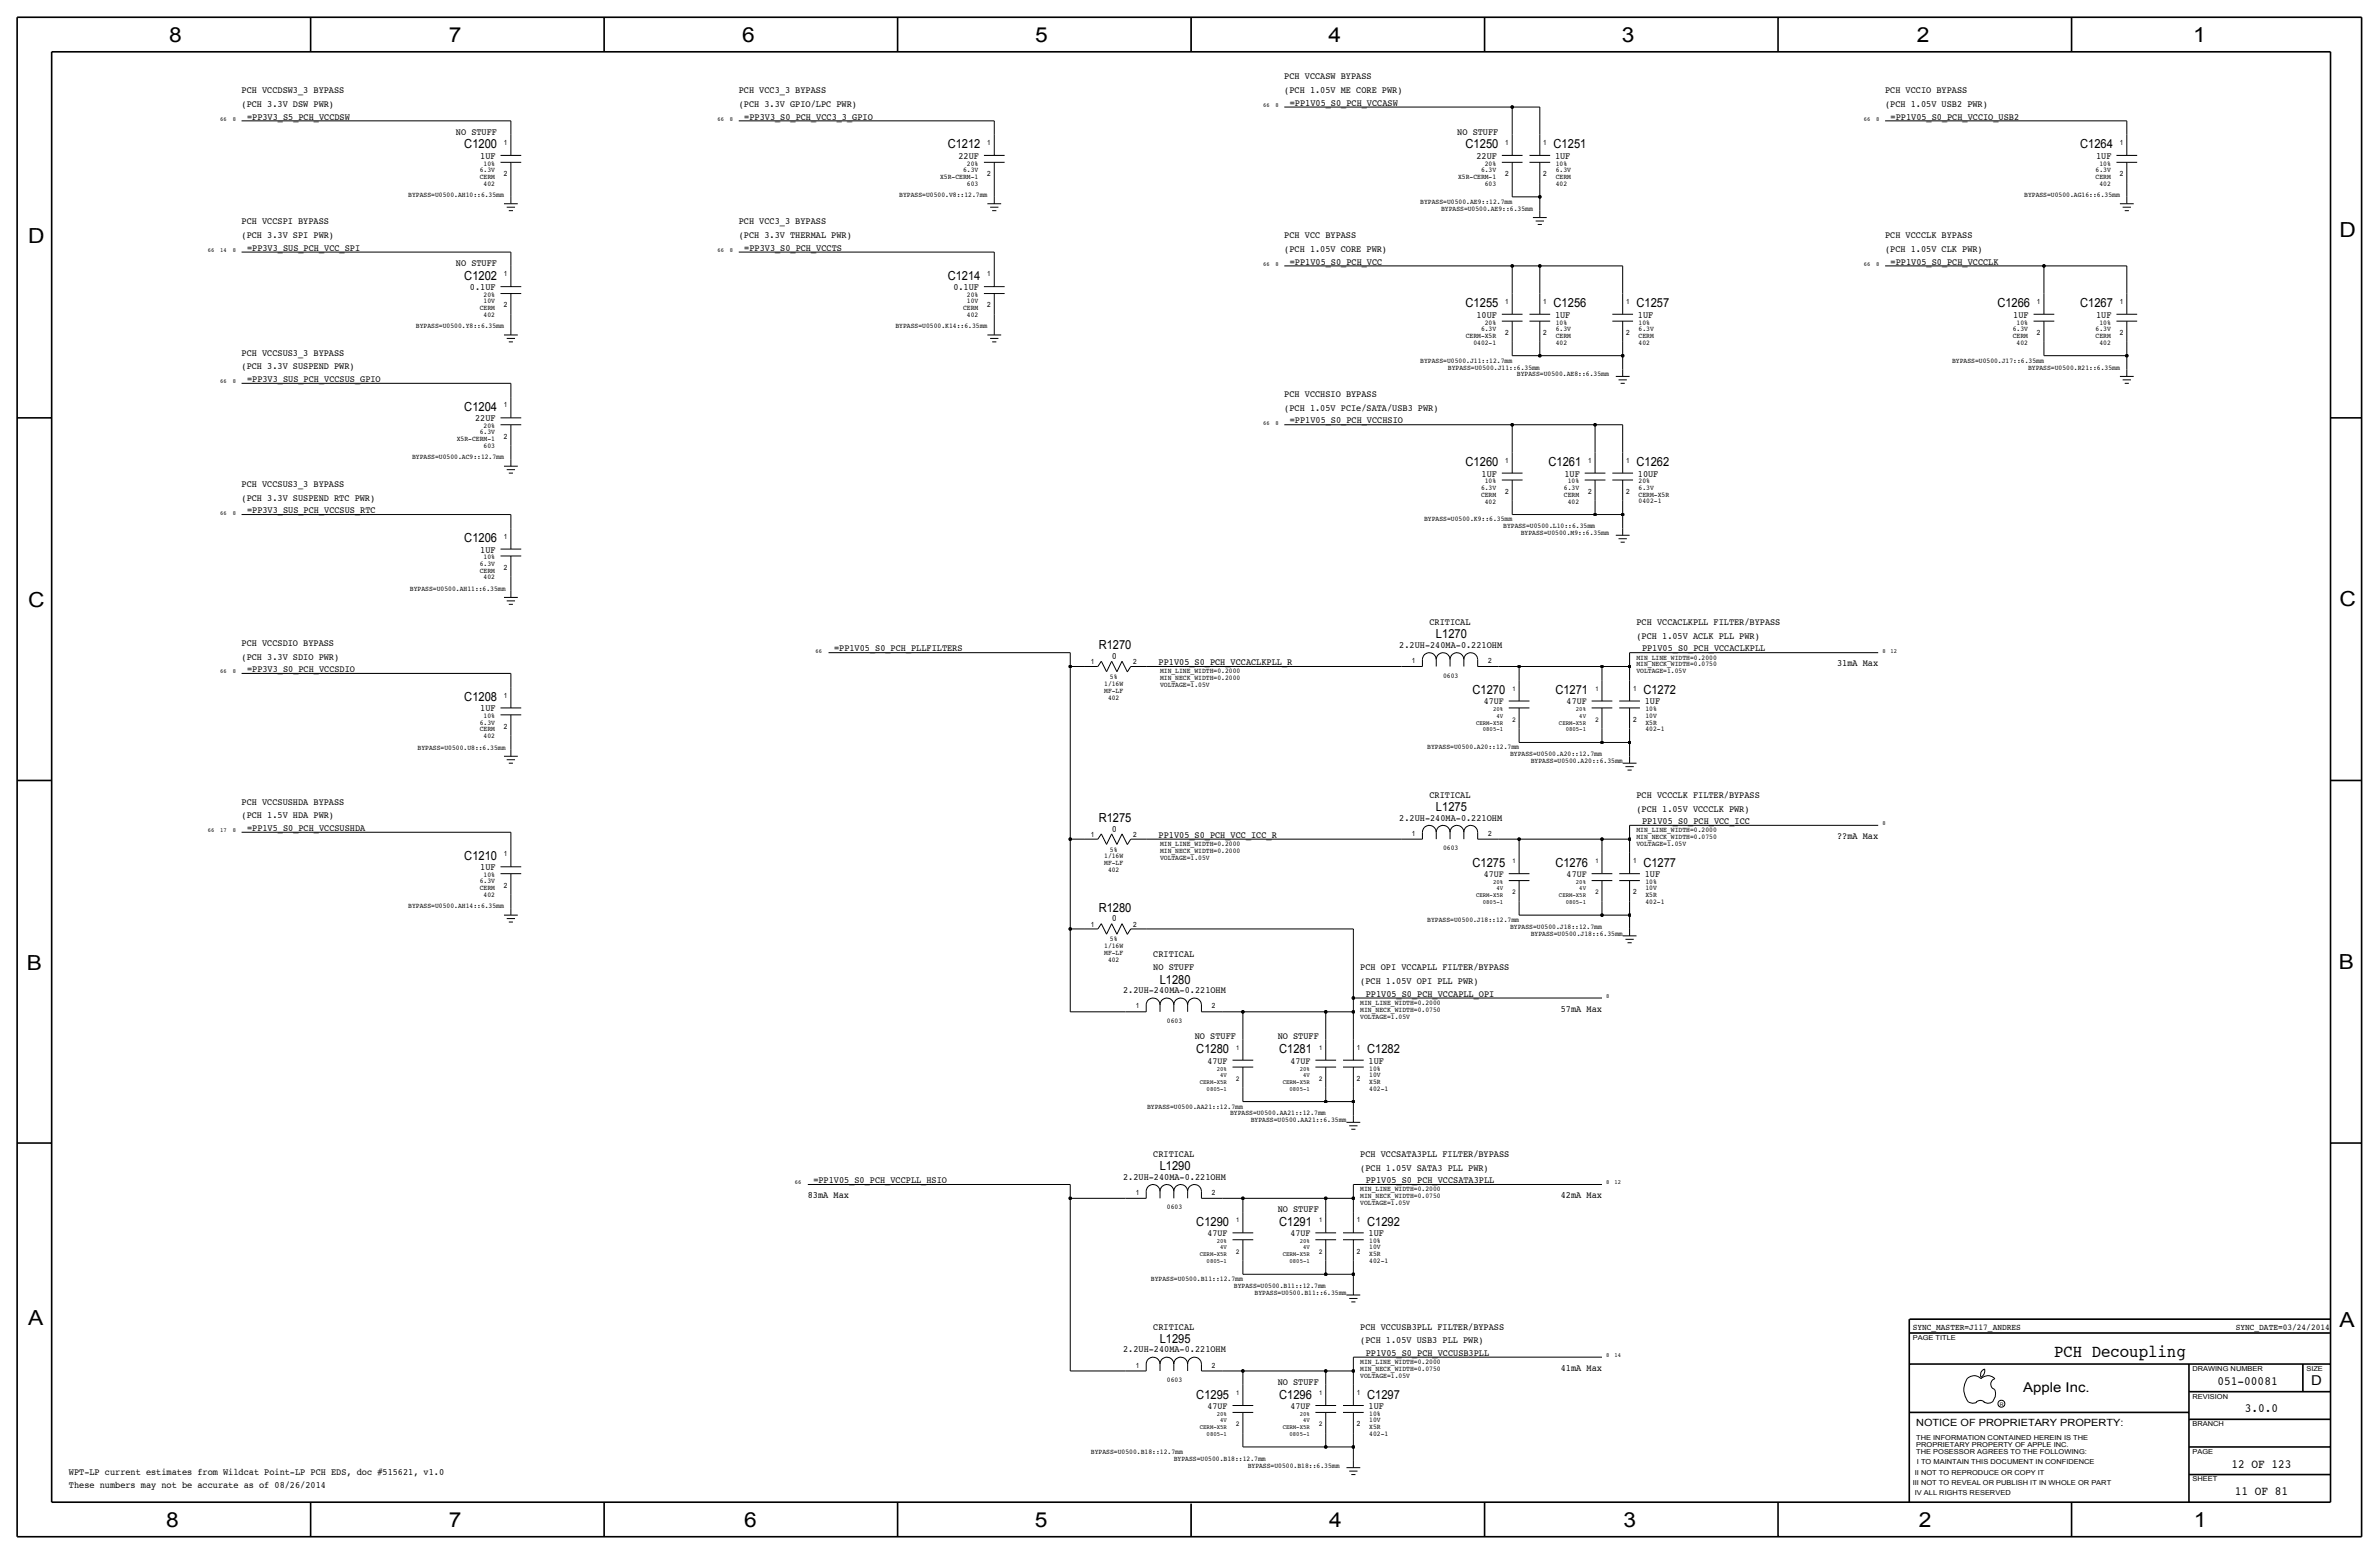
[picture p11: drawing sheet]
<svg xmlns="http://www.w3.org/2000/svg" width="875mm" height="572mm" viewBox="0 0 875 572" stroke-linecap="round" stroke-linejoin="round" font-family="sans-serif">
<defs><g id="words">
<g font-size="7.6">
<text x="62.2" y="15.5">8</text>
<text x="165" y="15.5">7</text>
<text x="273" y="15.5">6</text>
<text x="380.7" y="15.5">5</text>
<text x="488.6" y="15.5">4</text>
<text x="596.6" y="15.5">3</text>
<text x="705.1" y="15.5">2</text>
<text x="806.7" y="15.5">1</text>
<text x="10.4" y="89.4">D</text>
<text x="860.5" y="87.1">D</text>
<text x="10.4" y="223.3">C</text>
<text x="860.5" y="222.8">C</text>
<text x="9.8" y="356.6">B</text>
<text x="860.2" y="356.4">B</text>
<text x="10.4" y="487.4">A</text>
<text x="860.5" y="488.2">A</text>
<text x="61.2" y="561.6">8</text>
<text x="165" y="561.6">7</text>
<text x="273.8" y="561.6">6</text>
<text x="380.7" y="561.6">5</text>
<text x="488.9" y="561.6">4</text>
<text x="597.1" y="561.6">3</text>
<text x="705.8" y="561.6">2</text>
<text x="806.9" y="561.6">1</text>
</g>
<text font-size="6.5" x="755.5" y="499.1">PCH Decoupling</text>
<g font-size="5">
<text x="850.1" y="509.3">D</text>
<text x="744.2" y="511.8">Apple Inc.</text>
</g>
<g font-size="4.6">
<text x="170.8" y="54.6">C1200</text>
<text x="348.6" y="54.6">C1212</text>
<text x="539.1" y="54.6">C1250</text>
<text x="571.4" y="54.6">C1251</text>
<text x="765.1" y="54.6">C1264</text>
<text x="170.8" y="102.9">C1202</text>
<text x="348.6" y="102.9">C1214</text>
<text x="539.1" y="113">C1255</text>
<text x="571.4" y="113">C1256</text>
<text x="601.9" y="113">C1257</text>
<text x="734.7" y="113">C1266</text>
<text x="765.1" y="113">C1267</text>
<text x="170.8" y="151.1">C1204</text>
<text x="539.1" y="171.5">C1260</text>
<text x="569.6" y="171.5">C1261</text>
<text x="601.9" y="171.5">C1262</text>
<text x="170.8" y="199.4">C1206</text>
<text x="404.1" y="238.8">R1270</text>
<text x="528.2" y="234.7">L1270</text>
<text x="170.8" y="257.8">C1208</text>
<text x="541.6" y="255.3">C1270</text>
<text x="572.1" y="255.3">C1271</text>
<text x="604.5" y="255.3">C1272</text>
<text x="528.2" y="298.2">L1275</text>
<text x="404.1" y="302.3">R1275</text>
<text x="170.8" y="316.2">C1210</text>
<text x="541.6" y="318.8">C1275</text>
<text x="572.1" y="318.8">C1276</text>
<text x="604.5" y="318.8">C1277</text>
<text x="404.1" y="335.3">R1280</text>
<text x="426.6" y="361.7">L1280</text>
<text x="440" y="387.4">C1280</text>
<text x="470.5" y="387.4">C1281</text>
<text x="502.9" y="387.4">C1282</text>
<text x="426.6" y="430.3">L1290</text>
<text x="440" y="450.9">C1290</text>
<text x="470.5" y="450.9">C1291</text>
<text x="502.9" y="450.9">C1292</text>
<text x="426.6" y="493.8">L1295</text>
<text x="815.7" y="509.3">051-00081</text>
<text x="440" y="514.4">C1295</text>
<text x="470.5" y="514.4">C1296</text>
<text x="502.9" y="514.4">C1297</text>
<text x="825.7" y="519.4">3.0.0</text>
<text x="820.8" y="539.7">12 OF 123</text>
<text x="822" y="549.9">11 OF 81</text>
</g>
<text font-size="3.7" x="704.8" y="524.5">NOTICE OF PROPRIETARY PROPERTY:</text>
<g font-size="3.5">
<text x="472.4" y="29.2">PCH VCCASW BYPASS</text>
<text x="88.8" y="34.3">PCH VCCDSW3_3 BYPASS</text>
<text x="271.7" y="34.3">PCH VCC3_3 BYPASS</text>
<text x="472.4" y="34.3">(PCH 1.05V ME CORE PWR)</text>
<text x="693.4" y="34.3">PCH VCCIO BYPASS</text>
<text x="88.8" y="39.4">(PCH 3.3V DSW PWR)</text>
<text x="271.7" y="39.4">(PCH 3.3V GPIO/LPC PWR)</text>
<text x="474.4" y="38.9">=PP1V05_S0_PCH_VCCASW</text>
<text x="693.4" y="39.4">(PCH 1.05V USB2 PWR)</text>
<text x="90.9" y="44">=PP3V3_S5_PCH_VCCDSW</text>
<text x="273.8" y="43.9">=PP3V3_S0_PCH_VCC3_3_GPIO</text>
<text x="695.4" y="43.9">=PP1V05_S0_PCH_VCCIO_USB2</text>
<text x="167.7" y="49.5">NO STUFF</text>
<text x="536" y="49.5">NO STUFF</text>
<text x="176.6" y="58.4">1UF</text>
<text x="352.6" y="58.4">22UF</text>
<text x="543.1" y="58.4">22UF</text>
<text x="572" y="58.4">1UF</text>
<text x="771" y="58.4">1UF</text>
<text x="88.9" y="82.5">PCH VCCSPI BYPASS</text>
<text x="271.7" y="82.6">PCH VCC3_3 BYPASS</text>
<text x="88.8" y="87.6">(PCH 3.3V SPI PWR)</text>
<text x="271.7" y="87.6">(PCH 3.3V THERMAL PWR)</text>
<text x="472.4" y="87.6">PCH VCC BYPASS</text>
<text x="693.4" y="87.6">PCH VCCCLK BYPASS</text>
<text x="90.9" y="92.2">=PP3V3_SUS_PCH_VCC_SPI</text>
<text x="273.8" y="92.2">=PP3V3_S0_PCH_VCCTS</text>
<text x="472.4" y="92.7">(PCH 1.05V CORE PWR)</text>
<text x="693.4" y="92.7">(PCH 1.05V CLK PWR)</text>
<text x="167.7" y="97.8">NO STUFF</text>
<text x="474.4" y="97.3">=PP1V05_S0_PCH_VCC</text>
<text x="695.4" y="97.3">=PP1V05_S0_PCH_VCCCLK</text>
<text x="172.9" y="106.7">0.1UF</text>
<text x="350.7" y="106.7">0.1UF</text>
<text x="543.1" y="116.8">10UF</text>
<text x="572" y="116.8">1UF</text>
<text x="602.4" y="116.8">1UF</text>
<text x="740.5" y="116.8">1UF</text>
<text x="771" y="116.8">1UF</text>
<text x="88.9" y="130.8">PCH VCCSUS3_3 BYPASS</text>
<text x="88.8" y="135.9">(PCH 3.3V SUSPEND PWR)</text>
<text x="90.9" y="140.5">=PP3V3_SUS_PCH_VCCSUS_GPIO</text>
<text x="472.4" y="146.1">PCH VCCHSIO BYPASS</text>
<text x="174.8" y="154.9">22UF</text>
<text x="472.4" y="151.1">(PCH 1.05V PCIe/SATA/USB3 PWR)</text>
<text x="474.4" y="155.7">=PP1V05_S0_PCH_VCCHSIO</text>
<text x="88.9" y="179.1">PCH VCCSUS3_3 BYPASS</text>
<text x="544.9" y="175.3">1UF</text>
<text x="575.4" y="175.3">1UF</text>
<text x="602.4" y="175.3">10UF</text>
<text x="88.9" y="184.1">(PCH 3.3V SUSPEND RTC PWR)</text>
<text x="90.9" y="188.7">=PP3V3_SUS_PCH_VCCSUS_RTC</text>
<text x="176.6" y="203.2">1UF</text>
<text x="525.8" y="229.9">CRITICAL</text>
<text x="601.9" y="229.9">PCH VCCACLKPLL FILTER/BYPASS</text>
<text x="88.8" y="237.5">PCH VCCSDIO BYPASS</text>
<text x="306.8" y="239.5">=PP1V05_S0_PCH_PLLFILTERS</text>
<text x="514.7" y="238.3">2.2UH-240MA-0.221OHM</text>
<text x="601.9" y="234.9">(PCH 1.05V ACLK PLL PWR)</text>
<text x="604" y="239.5">PP1V05_S0_PCH_VCCACLKPLL</text>
<text x="88.8" y="242.6">(PCH 3.3V SDIO PWR)</text>
<text x="409" y="242.3">0</text>
<text x="426.2" y="244.6">PP1V05_S0_PCH_VCCACLKPLL_R</text>
<text x="675.7" y="245.1">31mA Max</text>
<text x="90.9" y="247.1">=PP3V3_S0_PCH_VCCSDIO</text>
<text x="176.6" y="261.6">1UF</text>
<text x="545.8" y="259.1">47UF</text>
<text x="576.2" y="259.1">47UF</text>
<text x="605" y="259.1">1UF</text>
<text x="525.8" y="293.4">CRITICAL</text>
<text x="601.9" y="293.4">PCH VCCCLK FILTER/BYPASS</text>
<text x="88.9" y="295.9">PCH VCCSUSHDA BYPASS</text>
<text x="601.9" y="298.4">(PCH 1.05V VCCCLK PWR)</text>
<text x="88.8" y="301">(PCH 1.5V HDA PWR)</text>
<text x="90.9" y="305.6">=PP1V5_S0_PCH_VCCSUSHDA</text>
<text x="409" y="305.8">0</text>
<text x="514.7" y="301.8">2.2UH-240MA-0.221OHM</text>
<text x="604" y="303">PP1V05_S0_PCH_VCC_ICC</text>
<text x="426.2" y="308.1">PP1V05_S0_PCH_VCC_ICC_R</text>
<text x="675.7" y="308.6">??mA Max</text>
<text x="176.6" y="320">1UF</text>
<text x="545.8" y="322.6">47UF</text>
<text x="576.2" y="322.6">47UF</text>
<text x="605" y="322.6">1UF</text>
<text x="409" y="338.8">0</text>
<text x="424.2" y="351.8">CRITICAL</text>
<text x="424.2" y="356.9">NO STUFF</text>
<text x="500.3" y="356.9">PCH OPI VCCAPLL FILTER/BYPASS</text>
<text x="413.1" y="365.3">2.2UH-240MA-0.221OHM</text>
<text x="500.3" y="361.9">(PCH 1.05V OPI PLL PWR)</text>
<text x="502.4" y="366.5">PP1V05_S0_PCH_VCCAPLL_OPI</text>
<text x="574.1" y="372.1">57mA Max</text>
<text x="439.5" y="382.3">NO STUFF</text>
<text x="470" y="382.3">NO STUFF</text>
<text x="444.2" y="391.2">47UF</text>
<text x="474.6" y="391.2">47UF</text>
<text x="503.4" y="391.2">1UF</text>
<text x="424.2" y="425.5">CRITICAL</text>
<text x="500.3" y="425.4">PCH VCCSATA3PLL FILTER/BYPASS</text>
<text x="500.3" y="430.5">(PCH 1.05V SATA3 PLL PWR)</text>
<text x="299.2" y="435.1">=PP1V05_S0_PCH_VCCPLL_HSIO</text>
<text x="413.1" y="433.8">2.2UH-240MA-0.221OHM</text>
<text x="502.4" y="435.1">PP1V05_S0_PCH_VCCSATA3PLL</text>
<text x="297.1" y="440.7">83mA Max</text>
<text x="574.1" y="440.7">42mA Max</text>
<text x="470" y="445.8">NO STUFF</text>
<text x="444.2" y="454.7">47UF</text>
<text x="474.6" y="454.7">47UF</text>
<text x="503.4" y="454.7">1UF</text>
<text x="424.2" y="488.9">CRITICAL</text>
<text x="500.3" y="488.9">PCH VCCUSB3PLL FILTER/BYPASS</text>
<text x="413.1" y="497.3">2.2UH-240MA-0.221OHM</text>
<text x="500.3" y="494">(PCH 1.05V USB3 PLL PWR)</text>
<text x="502.4" y="498.6">PP1V05_S0_PCH_VCCUSB3PLL</text>
<text x="470" y="509.3">NO STUFF</text>
<text x="574.1" y="504.2">41mA Max</text>
<text x="444.2" y="518.2">47UF</text>
<text x="474.6" y="518.2">47UF</text>
<text x="503.4" y="518.2">1UF</text>
<text x="25.4" y="542.3">WPT-LP current estimates from Wildcat Point-LP PCH EDS, doc #515621, v1.0</text>
<text x="25.4" y="547.4">These numbers may not be accurate as of 08/26/2014</text>
</g>
<g font-size="3.2">
<text x="703.5" y="488.9">SYNC_MASTER=J117_ANDRES</text>
<text x="822.3" y="488.9">SYNC_DATE=03/24/2014</text>
</g>
<g font-size="2.6">
<text x="185.3" y="53.3">1</text>
<text x="363.1" y="53.3">1</text>
<text x="553.6" y="53.3">1</text>
<text x="567.6" y="53.3">1</text>
<text x="779.7" y="53.3">1</text>
<text x="176.4" y="65.8">CERM</text>
<text x="176.4" y="63.2">6.3V</text>
<text x="177.8" y="61">10%</text>
<text x="185.3" y="64.8">2</text>
<text x="345.8" y="65.8">X5R-CERM-1</text>
<text x="354.2" y="63.2">6.3V</text>
<text x="355.6" y="61">20%</text>
<text x="363.1" y="64.8">2</text>
<text x="536.3" y="65.8">X5R-CERM-1</text>
<text x="544.7" y="63.2">6.3V</text>
<text x="546.1" y="61">20%</text>
<text x="553.6" y="64.8">2</text>
<text x="567.6" y="64.8">2</text>
<text x="572.2" y="65.8">CERM</text>
<text x="572.2" y="63.2">6.3V</text>
<text x="572.2" y="61">10%</text>
<text x="770.8" y="63.2">6.3V</text>
<text x="770.8" y="65.8">CERM</text>
<text x="772.2" y="61">10%</text>
<text x="779.7" y="64.8">2</text>
<text x="177.8" y="68.3">402</text>
<text x="355.6" y="68.3">603</text>
<text x="546.1" y="68.3">603</text>
<text x="572.2" y="68.3">402</text>
<text x="772.2" y="68.3">402</text>
<text x="150.2" y="72.4">BYPASS=U0500.AH10::6.35mm</text>
<text x="330.8" y="72.4">BYPASS=U0500.V8::12.7mm</text>
<text x="522.4" y="74.9">BYPASS=U0500.AE9::12.7mm</text>
<text x="530" y="77.5">BYPASS=U0500.AE9::6.35mm</text>
<text x="744.5" y="72.4">BYPASS=U0500.AG16::6.35mm</text>
<text x="185.3" y="101.6">1</text>
<text x="363.1" y="101.6">1</text>
<text x="177.8" y="109.2">20%</text>
<text x="177.8" y="111.5">10V</text>
<text x="185.3" y="113">2</text>
<text x="355.6" y="109.2">20%</text>
<text x="355.6" y="111.5">10V</text>
<text x="363.1" y="113">2</text>
<text x="553.6" y="111.8">1</text>
<text x="567.6" y="111.8">1</text>
<text x="598.1" y="111.8">1</text>
<text x="749.2" y="111.8">1</text>
<text x="779.7" y="111.8">1</text>
<text x="176.4" y="114">CERM</text>
<text x="177.8" y="116.6">402</text>
<text x="354.2" y="114">CERM</text>
<text x="355.6" y="116.6">402</text>
<text x="546.1" y="119.4">20%</text>
<text x="572.2" y="119.4">10%</text>
<text x="602.7" y="119.4">10%</text>
<text x="741.7" y="119.4">10%</text>
<text x="772.2" y="119.4">10%</text>
<text x="153" y="120.7">BYPASS=U0500.Y8::6.35mm</text>
<text x="329.4" y="120.7">BYPASS=U0500.K14::6.35mm</text>
<text x="539.1" y="124.2">CERM-X5R</text>
<text x="544.7" y="121.7">6.3V</text>
<text x="553.6" y="123.2">2</text>
<text x="567.6" y="123.2">2</text>
<text x="572.2" y="124.2">CERM</text>
<text x="572.2" y="121.7">6.3V</text>
<text x="598.1" y="123.2">2</text>
<text x="602.7" y="121.7">6.3V</text>
<text x="602.7" y="124.2">CERM</text>
<text x="740.3" y="124.2">CERM</text>
<text x="740.3" y="121.7">6.3V</text>
<text x="749.2" y="123.2">2</text>
<text x="770.8" y="124.2">CERM</text>
<text x="770.8" y="121.7">6.3V</text>
<text x="779.7" y="123.2">2</text>
<text x="541.9" y="126.7">0402-1</text>
<text x="572.2" y="126.7">402</text>
<text x="602.7" y="126.7">402</text>
<text x="741.7" y="126.7">402</text>
<text x="772.2" y="126.7">402</text>
<text x="522.4" y="133.4">BYPASS=U0500.J11::12.7mm</text>
<text x="532.6" y="135.9">BYPASS=U0500.J11::6.35mm</text>
<text x="718" y="133.4">BYPASS=U0500.J17::6.35mm</text>
<text x="745.9" y="135.9">BYPASS=U0500.R21::6.35mm</text>
<text x="558" y="138.4">BYPASS=U0500.AE8::6.35mm</text>
<text x="185.3" y="149.9">1</text>
<text x="176.4" y="159.8">6.3V</text>
<text x="177.8" y="157.5">20%</text>
<text x="185.3" y="161.3">2</text>
<text x="168" y="162.3">X5R-CERM-1</text>
<text x="177.8" y="164.8">603</text>
<text x="151.6" y="168.9">BYPASS=U0500.AC9::12.7mm</text>
<text x="553.6" y="170.2">1</text>
<text x="584.1" y="170.2">1</text>
<text x="598.1" y="170.2">1</text>
<text x="546.1" y="177.8">10%</text>
<text x="576.6" y="177.8">10%</text>
<text x="602.7" y="177.8">20%</text>
<text x="544.7" y="182.6">CERM</text>
<text x="544.7" y="180.1">6.3V</text>
<text x="546.1" y="185.2">402</text>
<text x="553.6" y="181.6">2</text>
<text x="575.2" y="182.6">CERM</text>
<text x="575.2" y="180.1">6.3V</text>
<text x="576.6" y="185.2">402</text>
<text x="584.1" y="181.6">2</text>
<text x="598.1" y="181.6">2</text>
<text x="602.7" y="185.2">0402-1</text>
<text x="602.7" y="180.1">6.3V</text>
<text x="602.7" y="182.6">CERM-X5R</text>
<text x="523.8" y="191.8">BYPASS=U0500.K9::6.35mm</text>
<text x="552.9" y="194.3">BYPASS=U0500.L10::6.35mm</text>
<text x="559.4" y="196.9">BYPASS=U0500.M9::6.35mm</text>
<text x="185.3" y="198.1">1</text>
<text x="176.4" y="208">6.3V</text>
<text x="177.8" y="205.7">10%</text>
<text x="185.3" y="209.5">2</text>
<text x="176.4" y="210.6">CERM</text>
<text x="177.8" y="213.1">402</text>
<text x="150.8" y="217.3">BYPASS=U0500.AH11::6.35mm</text>
<text x="401.2" y="244.3">1</text>
<text x="416.8" y="244.3">2</text>
<text x="519.3" y="243.8">1</text>
<text x="547.3" y="243.8">2</text>
<text x="601.9" y="245.1">MIN_NECK_WIDTH=0.0750</text>
<text x="601.9" y="242.6">MIN_LINE_WIDTH=0.2000</text>
<text x="408.2" y="249.7">5%</text>
<text x="426.7" y="250.2">MIN_NECK_WIDTH=0.2000</text>
<text x="426.7" y="247.7">MIN_LINE_WIDTH=0.2000</text>
<text x="530.8" y="249.2">0603</text>
<text x="601.9" y="247.7">VOLTAGE=1.05V</text>
<text x="185.3" y="256.5">1</text>
<text x="406.1" y="252.2">1/16W</text>
<text x="406.1" y="254.8">MF-LF</text>
<text x="407.5" y="257.3">402</text>
<text x="426.7" y="252.7">VOLTAGE=1.05V</text>
<text x="600.7" y="254">1</text>
<text x="605.2" y="261.6">10%</text>
<text x="605.2" y="263.9">10V</text>
<text x="176.4" y="269">CERM</text>
<text x="176.4" y="266.4">6.3V</text>
<text x="177.8" y="264.2">10%</text>
<text x="185.3" y="268">2</text>
<text x="600.7" y="265.4">2</text>
<text x="605.2" y="269">402-1</text>
<text x="605.2" y="266.4">X5R</text>
<text x="153.6" y="275.7">BYPASS=U0500.U8::6.35mm</text>
<text x="177.8" y="271.5">402</text>
<text x="525" y="275.6">BYPASS=U0500.A20::12.7mm</text>
<text x="555.4" y="278.1">BYPASS=U0500.A20::12.7mm</text>
<text x="563.1" y="280.7">BYPASS=U0500.A20::6.35mm</text>
<text x="401.2" y="307.8">1</text>
<text x="416.8" y="307.8">2</text>
<text x="426.7" y="311.2">MIN_LINE_WIDTH=0.2000</text>
<text x="519.3" y="307.3">1</text>
<text x="547.3" y="307.3">2</text>
<text x="601.9" y="311.2">VOLTAGE=1.05V</text>
<text x="601.9" y="308.6">MIN_NECK_WIDTH=0.0750</text>
<text x="601.9" y="306.1">MIN_LINE_WIDTH=0.2000</text>
<text x="185.3" y="315">1</text>
<text x="406.1" y="315.7">1/16W</text>
<text x="408.2" y="313.2">5%</text>
<text x="426.7" y="316.2">VOLTAGE=1.05V</text>
<text x="426.7" y="313.7">MIN_NECK_WIDTH=0.2000</text>
<text x="530.8" y="312.7">0603</text>
<text x="600.7" y="317.5">1</text>
<text x="177.8" y="322.6">10%</text>
<text x="406.1" y="318.3">MF-LF</text>
<text x="407.5" y="320.8">402</text>
<text x="176.4" y="327.4">CERM</text>
<text x="176.4" y="324.9">6.3V</text>
<text x="177.8" y="329.9">402</text>
<text x="185.3" y="326.4">2</text>
<text x="600.7" y="328.9">2</text>
<text x="605.2" y="327.4">10V</text>
<text x="605.2" y="325.1">10%</text>
<text x="605.2" y="329.9">X5R</text>
<text x="150.2" y="334">BYPASS=U0500.AH14::6.35mm</text>
<text x="605.2" y="332.5">402-1</text>
<text x="401.2" y="340.9">1</text>
<text x="416.8" y="340.9">2</text>
<text x="525" y="339.1">BYPASS=U0500.J18::12.7mm</text>
<text x="555.4" y="341.6">BYPASS=U0500.J18::12.7mm</text>
<text x="408.2" y="346.2">5%</text>
<text x="563.1" y="344.2">BYPASS=U0500.J18::6.35mm</text>
<text x="406.1" y="348.7">1/16W</text>
<text x="406.1" y="351.3">MF-LF</text>
<text x="407.5" y="353.8">402</text>
<text x="417.7" y="370.8">1</text>
<text x="445.7" y="370.8">2</text>
<text x="500.3" y="369.6">MIN_LINE_WIDTH=0.2000</text>
<text x="429.2" y="376.2">0603</text>
<text x="500.3" y="374.7">VOLTAGE=1.05V</text>
<text x="500.3" y="372.1">MIN_NECK_WIDTH=0.0750</text>
<text x="499.1" y="386.1">1</text>
<text x="503.6" y="396">10V</text>
<text x="503.6" y="393.7">10%</text>
<text x="499.1" y="397.5">2</text>
<text x="503.6" y="398.5">X5R</text>
<text x="503.6" y="401.1">402-1</text>
<text x="421.9" y="407.7">BYPASS=U0500.AA21::12.7mm</text>
<text x="452.4" y="410.2">BYPASS=U0500.AA21::12.7mm</text>
<text x="460" y="412.8">BYPASS=U0500.AA21::6.35mm</text>
<text x="417.7" y="439.4">1</text>
<text x="445.7" y="439.4">2</text>
<text x="500.3" y="443.2">VOLTAGE=1.05V</text>
<text x="500.3" y="440.7">MIN_NECK_WIDTH=0.0750</text>
<text x="500.3" y="438.2">MIN_LINE_WIDTH=0.2000</text>
<text x="429.2" y="444.8">0603</text>
<text x="499.1" y="449.6">1</text>
<text x="499.1" y="461">2</text>
<text x="503.6" y="459.5">10V</text>
<text x="503.6" y="457.2">10%</text>
<text x="503.6" y="462">X5R</text>
<text x="503.6" y="464.6">402-1</text>
<text x="423.4" y="471.2">BYPASS=U0500.B11::12.7mm</text>
<text x="453.8" y="473.7">BYPASS=U0500.B11::12.7mm</text>
<text x="461.5" y="476.2">BYPASS=U0500.B11::6.35mm</text>
<text x="417.7" y="502.9">1</text>
<text x="445.7" y="502.9">2</text>
<text x="500.3" y="501.7">MIN_LINE_WIDTH=0.2000</text>
<text x="429.2" y="508.3">0603</text>
<text x="500.3" y="506.7">VOLTAGE=1.05V</text>
<text x="500.3" y="504.2">MIN_NECK_WIDTH=0.0750</text>
<text x="499.1" y="513.1">1</text>
<text x="503.6" y="520.7">10%</text>
<text x="499.1" y="524.5">2</text>
<text x="503.6" y="523">10V</text>
<text x="503.6" y="525.5">X5R</text>
<text x="503.6" y="528.1">402-1</text>
<text x="401.3" y="534.7">BYPASS=U0500.B18::12.7mm</text>
<text x="431.7" y="537.2">BYPASS=U0500.B18::12.7mm</text>
<text x="458.9" y="539.8">BYPASS=U0500.B18::6.35mm</text>
</g>
<g font-size="2.5">
<text x="703.5" y="492.8">PAGE TITLE</text>
<text x="806.4" y="504.2">DRAWING NUMBER</text>
<text x="848.3" y="504.2">SIZE</text>
<text x="806.4" y="514.4">REVISION</text>
<text x="806.4" y="524.5">BRANCH</text>
<text x="704.8" y="532.1">PROPRIETARY PROPERTY OF APPLE INC.</text>
<text x="704.8" y="529.6">THE INFORMATION CONTAINED HEREIN IS THE</text>
<text x="704.8" y="534.7">THE POSESSOR AGREES TO THE FOLLOWING:</text>
<text x="705.1" y="538.5">I TO MAINTAIN THIS DOCUMENT IN CONFIDENCE</text>
<text x="806.4" y="534.7">PAGE</text>
<text x="704.3" y="542.3">II NOT TO REPRODUCE OR COPY IT</text>
<text x="806.4" y="544.8">SHEET</text>
<text x="703.5" y="546.1">III NOT TO REVEAL OR PUBLISH IT IN WHOLE OR PART</text>
<text x="704.3" y="549.9">IV ALL RIGHTS RESERVED</text>
</g>
<g font-size="2.3">
<text x="464.6" y="39.4">66</text>
<text x="469.1" y="39.4">8</text>
<text x="81" y="44.4">66</text>
<text x="85.6" y="44.4">8</text>
<text x="263.9" y="44.4">66</text>
<text x="268.5" y="44.4">8</text>
<text x="685.6" y="44.4">66</text>
<text x="690.1" y="44.4">8</text>
<text x="76.5" y="92.7">66</text>
<text x="81" y="92.7">14</text>
<text x="85.6" y="92.7">8</text>
<text x="263.9" y="92.7">66</text>
<text x="268.5" y="92.7">8</text>
<text x="464.6" y="97.8">66</text>
<text x="469.1" y="97.8">8</text>
<text x="685.5" y="97.8">66</text>
<text x="690.1" y="97.8">8</text>
<text x="81" y="141">66</text>
<text x="85.6" y="141">8</text>
<text x="464.6" y="156.2">66</text>
<text x="469.1" y="156.2">8</text>
<text x="81" y="189.2">66</text>
<text x="85.6" y="189.2">8</text>
<text x="299.9" y="240">66</text>
<text x="692.4" y="240">8</text>
<text x="695.4" y="240">12</text>
<text x="81" y="247.6">66</text>
<text x="85.6" y="247.6">8</text>
<text x="556.3" y="254">1</text>
<text x="586.8" y="254">1</text>
<text x="549.2" y="261.6">20%</text>
<text x="550.4" y="263.9">4V</text>
<text x="579.6" y="261.6">20%</text>
<text x="580.9" y="263.9">4V</text>
<text x="542.9" y="266.4">CERM-X5R</text>
<text x="545.4" y="269">0805-1</text>
<text x="556.3" y="265.4">2</text>
<text x="573.4" y="266.4">CERM-X5R</text>
<text x="575.9" y="269">0805-1</text>
<text x="586.8" y="265.4">2</text>
<text x="692.4" y="303.5">8</text>
<text x="76.5" y="306.1">66</text>
<text x="81" y="306.1">17</text>
<text x="85.6" y="306.1">8</text>
<text x="556.3" y="317.5">1</text>
<text x="586.8" y="317.5">1</text>
<text x="542.9" y="329.9">CERM-X5R</text>
<text x="549.2" y="325.1">20%</text>
<text x="550.4" y="327.4">4V</text>
<text x="556.3" y="328.9">2</text>
<text x="573.4" y="329.9">CERM-X5R</text>
<text x="579.6" y="325.1">20%</text>
<text x="580.9" y="327.4">4V</text>
<text x="586.8" y="328.9">2</text>
<text x="545.4" y="332.5">0805-1</text>
<text x="575.9" y="332.5">0805-1</text>
<text x="590.8" y="367">8</text>
<text x="454.7" y="386.1">1</text>
<text x="485.2" y="386.1">1</text>
<text x="447.6" y="393.7">20%</text>
<text x="448.8" y="396">4V</text>
<text x="478" y="393.7">20%</text>
<text x="479.3" y="396">4V</text>
<text x="441.3" y="398.5">CERM-X5R</text>
<text x="443.8" y="401.1">0805-1</text>
<text x="454.7" y="397.5">2</text>
<text x="471.8" y="398.5">CERM-X5R</text>
<text x="474.3" y="401.1">0805-1</text>
<text x="485.2" y="397.5">2</text>
<text x="292.3" y="435.6">66</text>
<text x="590.8" y="435.6">8</text>
<text x="593.8" y="435.6">12</text>
<text x="454.7" y="449.6">1</text>
<text x="485.2" y="449.6">1</text>
<text x="447.6" y="457.2">20%</text>
<text x="448.8" y="459.5">4V</text>
<text x="454.7" y="461">2</text>
<text x="478" y="457.2">20%</text>
<text x="479.3" y="459.5">4V</text>
<text x="485.2" y="461">2</text>
<text x="441.3" y="462">CERM-X5R</text>
<text x="443.8" y="464.6">0805-1</text>
<text x="471.8" y="462">CERM-X5R</text>
<text x="474.3" y="464.6">0805-1</text>
<text x="590.8" y="499.1">8</text>
<text x="593.8" y="499.1">14</text>
<text x="454.7" y="513.1">1</text>
<text x="485.2" y="513.1">1</text>
<text x="447.6" y="520.7">20%</text>
<text x="478" y="520.7">20%</text>
<text x="441.3" y="525.5">CERM-X5R</text>
<text x="448.8" y="523">4V</text>
<text x="454.7" y="524.5">2</text>
<text x="471.8" y="525.5">CERM-X5R</text>
<text x="479.3" y="523">4V</text>
<text x="485.2" y="524.5">2</text>
<text x="443.8" y="528.1">0805-1</text>
<text x="474.3" y="528.1">0805-1</text>
</g>
<text font-size="1.8" x="735.5" y="516.9">R</text>
</g></defs>
<g fill="none" stroke="#000" stroke-width=".37">
<path d="M472.4 39.4h83.8zM556.2 39.4v10.1zM556.2 39.4h10.2zM566.4 39.4v10.1zM88.8 44.5h99.1zM184.1 57.2h7.6zM184.1 59.7h7.6zM187.9 44.5v5zM187.9 49.5v7.7zM187.9 59.7v7.6zM271.7 44.5h94zM361.9 59.7h7.6z"/>
<path d="M361.9 57.2h7.6zM365.7 44.5v5zM365.7 49.5v7.7zM365.7 59.7v7.6zM552.4 59.7h7.6zM552.4 57.2h7.6zM556.2 49.5v7.7zM556.2 59.7v7.6zM562.6 59.7h7.6zM562.6 57.2h7.6zM566.4 49.5v7.7zM566.4 59.7v7.6z"/>
<path d="M693.4 44.5h88.9zM778.5 59.7h7.6zM778.5 57.2h7.6zM782.3 44.5v5zM782.3 49.5v7.7zM782.3 59.7v7.6zM185.4 74.9h5zM186.4 76.2h3zM187.1 77.5h1.6zM187.9 67.3v5.1zM187.9 72.4v2.5zM363.2 74.9h5z"/>
<path d="M364.2 76.2h3zM364.9 77.5h1.6zM365.7 67.3v5.1zM365.7 72.4v2.5zM556.2 67.3v5.1zM556.2 72.4h10.2zM566.4 67.3v5.1zM566.4 72.4v5.1zM566.4 77.5v2.5zM779.7 74.9h5.1zM780.7 76.2h3.1zM781.5 77.5h1.5z"/>
<path d="M782.3 67.3v5.1zM782.3 72.4v2.5zM88.8 92.7h99.1zM187.9 92.7v5.1zM187.9 97.8v7.6zM271.7 92.7h94zM365.7 92.7v5.1zM365.7 97.8v7.6zM472.4 97.8h83.8zM556.2 97.8v10.2zM556.2 97.8h10.2zM563.8 80h5.1z"/>
<path d="M564.8 81.3h3.1zM565.6 82.6h1.5zM566.4 97.8h30.4zM566.4 97.8v10.2zM596.8 97.8v10.2zM693.4 97.8h58.4zM751.8 97.8h30.5zM751.8 97.8v10.2zM782.3 97.8v10.2zM184.1 105.4h7.6zM184.1 108h7.6zM187.9 115.6v5.1z"/>
<path d="M187.9 107.9v7.7zM361.9 108h7.6zM361.9 105.4h7.6zM365.7 115.6v5zM365.7 107.9v7.7zM552.4 118.1h7.6zM552.4 115.6h7.6zM556.2 108v7.6zM556.2 118.1v7.6zM562.6 118.1h7.6zM562.6 115.6h7.6zM566.4 108v7.6z"/>
<path d="M566.4 118.1v7.6zM593 118.1h7.7zM593 115.6h7.7zM596.8 108v7.6zM596.8 118.1v7.6zM748 115.6h7.6zM748 118.1h7.6zM751.8 108v7.6zM751.8 118.1v7.6zM778.5 118.1h7.6zM778.5 115.6h7.6zM782.3 108v7.6z"/>
<path d="M782.3 118.1v7.6zM185.4 123.2h5zM186.4 124.5h3zM187.1 125.7h1.6zM187.9 120.7v2.5zM363.2 123.2h5zM364.2 124.5h3zM364.9 125.7h1.6zM365.7 120.7v2.5zM556.2 125.7v5.1zM556.2 130.8h10.2zM566.4 130.8h30.4z"/>
<path d="M566.4 125.7v5.1zM594.3 138.4h5.1zM595.3 139.7h3.1zM596.8 125.7v5.1zM596.8 130.8v5.1zM596.8 135.9v2.5zM751.8 130.8h30.5zM751.8 125.7v5.1zM779.7 138.4h5.1zM780.7 139.7h3.1zM782.3 125.7v5.1zM782.3 130.8v5.1z"/>
<path d="M782.3 135.9v2.5zM88.8 141h99.1zM184.1 153.7h7.6zM184.1 156.2h7.6zM187.9 141v5.1zM187.9 146.1v7.6zM187.9 156.2v7.6zM472.4 156.2h83.8zM556.2 156.2h30.5zM556.2 156.2v10.2zM586.7 156.2h10.1zM586.7 156.2v10.2z"/>
<path d="M596.1 141h1.5zM596.8 156.2v10.2zM781.5 141h1.5zM185.4 171.5h5zM186.4 172.7h3zM187.1 174h1.6zM187.9 163.8v5.1zM187.9 168.9v2.6zM552.4 176.5h7.6zM552.4 174h7.6zM556.2 166.4v7.6zM556.2 176.5v7.7z"/>
<path d="M582.9 174h7.6zM582.9 176.5h7.6zM586.7 166.4v7.6zM586.7 176.5v7.7zM593 176.5h7.7zM593 174h7.7zM596.8 166.4v7.6zM596.8 176.5v7.7zM88.8 189.2h99.1zM187.9 189.2v5.1zM187.9 194.3v7.6zM556.2 189.2h30.5z"/>
<path d="M556.2 184.2v5zM586.7 189.2h10.1zM586.7 184.2v5zM594.3 196.9h5.1zM595.3 198.1h3.1zM596.1 199.4h1.5zM596.8 184.2v5zM596.8 189.2v5.1zM596.8 194.3v2.6zM184.1 201.9h7.6zM184.1 204.5h7.6zM185.4 219.7h5z"/>
<path d="M187.9 212.1v5.1zM187.9 204.5v7.6zM187.9 217.2v2.5zM186.4 221h3zM187.1 222.3h1.6zM88.8 247.7h99.1zM187.9 247.7v5zM187.9 252.7v7.7zM304.7 240h88.9zM393.6 240v5.1zM393.6 245.1h5.1zM393.6 245.1v63.5z"/>
<path d="M398.7 245.1h5.1zM405.1 243.2l1.9 3.8zM405.1 243.2l-1.3 1.9zM408.9 243.2l-1.9 3.8zM408.9 243.2l1.9 3.8zM412.7 243.2l-1.9 3.8zM412.7 243.2l1.9 3.8zM415.9 245.1h5.7zM415.9 245.1l-1.3 2zM421.6 245.1h94zM515.6 245.1h7.6zM523.2 242.6v2.5z"/>
<path d="M523.2 242.6a2.54 2.54 0 0 1 2.5-2.6 2.54 2.54 0 0 1 2.6 2.6 2.54 2.54 0 0 1 2.5-2.6 2.54 2.54 0 0 1 2.5 2.6 2.54 2.54 0 0 1 2.6-2.6 2.54 2.54 0 0 1 2.5 2.6 2.54 2.54 0 0 1 2.6-2.6 2.54 2.54 0 0 1 2.5 2.6M528.3 242.6v2.5zM533.3 242.6v2.5zM538.4 242.6v2.5zM543.5 245.1h7.6zM543.5 242.6v2.5zM551.1 245.1h7.6zM554.9 257.8h7.7zM558.7 245.1v5.1zM558.7 250.2v7.6zM558.7 245.1h30.5zM585.4 257.8h7.6z"/>
<path d="M589.2 245.1v5.1zM589.2 250.2v7.6zM589.2 245.1h10.2zM595.6 257.8h7.6zM599.4 240h91.4zM599.4 240v5.1zM599.4 245.1v5.1zM599.4 250.2v7.6zM184.1 260.4h7.6zM184.1 262.9h7.6zM185.4 278.1h5zM186.4 279.4h3z"/>
<path d="M187.9 270.5v5.1zM187.9 262.9v7.6zM187.9 275.6v2.5zM554.9 260.4h7.7zM558.7 268v5zM558.7 273.1h30.5zM558.7 260.3v7.7zM585.4 260.4h7.6zM589.2 273.1h10.2zM589.2 268v5zM589.2 260.3v7.7zM595.6 260.4h7.6z"/>
<path d="M599.4 268v5zM599.4 273.1v5zM599.4 278.1v2.6zM599.4 260.3v7.7zM187.1 280.7h1.6zM596.8 280.7h5.1zM597.9 281.9h3zM598.6 283.2h1.6zM88.8 306.1h99.1zM184.1 318.8h7.6zM187.9 306.1v5.1zM187.9 311.2v7.6z"/>
<path d="M393.6 308.6h5.1zM393.6 308.6v33zM398.7 308.6h5.1zM405.1 306.7l1.9 3.8zM405.1 306.7l-1.3 1.9zM408.9 306.7l-1.9 3.8zM408.9 306.7l1.9 3.8zM412.7 306.7l-1.9 3.8zM412.7 306.7l1.9 3.8zM415.9 308.6h5.7zM415.9 308.6l-1.3 2zM421.6 308.6h94z"/>
<path d="M515.6 308.6h7.6zM523.2 306.1v2.5zM523.2 306.1a2.54 2.54 0 0 1 2.5-2.6 2.54 2.54 0 0 1 2.6 2.6 2.54 2.54 0 0 1 2.5-2.6 2.54 2.54 0 0 1 2.5 2.6 2.54 2.54 0 0 1 2.6-2.6 2.54 2.54 0 0 1 2.5 2.6 2.54 2.54 0 0 1 2.6-2.6 2.54 2.54 0 0 1 2.5 2.6M528.3 306.1v2.5zM533.3 306.1v2.5zM538.4 306.1v2.5zM543.5 308.6h7.6zM543.5 306.1v2.5zM551.1 308.6h7.6zM558.7 308.6v5.1zM558.7 313.7v7.6zM558.7 308.6h30.5z"/>
<path d="M589.2 308.6v5.1zM589.2 313.7v7.6zM589.2 308.6h10.2zM599.4 303.5h91.4zM599.4 303.5v5.1zM599.4 308.6v5.1zM599.4 313.7v7.6zM184.1 321.3h7.6zM185.4 336.6h5zM186.4 337.8h3zM187.1 339.1h1.6zM187.9 328.9v5.1z"/>
<path d="M187.9 321.3v7.6zM187.9 334v2.5zM405.1 339.7l1.9 3.9zM405.1 339.7l-1.3 1.9zM408.9 339.7l-1.9 3.9zM408.9 339.7l1.9 3.9zM412.7 339.7l-1.9 3.9zM412.7 339.7l1.9 3.9zM554.9 321.3h7.7zM554.9 323.9h7.7zM558.7 331.5v5zM558.7 336.6h30.5z"/>
<path d="M558.7 323.8v7.7zM585.4 321.3h7.6zM585.4 323.9h7.6zM589.2 336.6h10.2zM589.2 331.5v5zM589.2 323.8v7.7zM595.6 323.9h7.6zM595.6 321.3h7.6zM599.4 331.5v5zM599.4 336.6v5zM599.4 323.8v7.7zM393.6 341.6v30.5z"/>
<path d="M393.6 341.6h5.1zM398.7 341.6h5.1zM415.9 341.6h5.7zM415.9 341.6l-1.3 2.1zM421.6 341.6h76.2zM497.8 341.6v25.4zM596.8 344.2h5.1zM597.9 345.4h3zM598.6 346.7h1.6zM599.4 341.6v2.6zM393.6 372.1h20.4zM414 372.1h7.6z"/>
<path d="M421.6 369.6v2.5zM421.6 369.6a2.54 2.54 0 0 1 2.5-2.6 2.54 2.54 0 0 1 2.6 2.6 2.54 2.54 0 0 1 2.5-2.6 2.54 2.54 0 0 1 2.5 2.6 2.54 2.54 0 0 1 2.6-2.6 2.54 2.54 0 0 1 2.5 2.6 2.54 2.54 0 0 1 2.6-2.6 2.54 2.54 0 0 1 2.5 2.6M426.7 369.6v2.5zM431.7 369.6v2.5zM436.8 369.6v2.5zM441.9 372.1h7.6zM441.9 369.6v2.5zM449.5 372.1h7.6zM457.1 372.1v10.2zM457.1 372.1h30.5zM487.6 372.1v10.2zM487.6 372.1h10.2z"/>
<path d="M497.8 367h91.4zM497.8 367v5.1zM497.8 372.1v10.2zM453.3 389.9h7.7zM453.3 392.4h7.7zM457.1 382.3v7.6zM457.1 392.4v7.7zM483.8 389.9h7.6zM483.8 392.4h7.6zM487.6 382.3v7.6zM487.6 392.4v7.7zM494 392.4h7.6z"/>
<path d="M494 389.9h7.6zM497.8 382.3v7.6zM497.8 392.4v7.7zM457.1 400.1v5zM457.1 405.1h30.5zM487.6 405.1h10.2zM487.6 400.1v5zM495.2 412.8h5.1zM496.3 414h3zM497 415.3h1.6zM497.8 400.1v5zM497.8 405.1v5.1z"/>
<path d="M497.8 410.2v2.5zM297.1 435.6h96.5zM393.6 435.6v5.1zM421.6 438.1v2.6zM421.6 438.1a2.54 2.54 0 0 1 2.5-2.5 2.54 2.54 0 0 1 2.6 2.5 2.54 2.54 0 0 1 2.5-2.5 2.54 2.54 0 0 1 2.5 2.5 2.54 2.54 0 0 1 2.6-2.5 2.54 2.54 0 0 1 2.5 2.5 2.54 2.54 0 0 1 2.6-2.5 2.54 2.54 0 0 1 2.5 2.5M426.7 438.1v2.6zM431.7 438.1v2.6zM436.8 438.1v2.6zM441.9 438.1v2.6zM497.8 435.6h91.4zM497.8 435.6v5.1zM393.6 440.7h20.4z"/>
<path d="M393.6 440.7v63.5zM414 440.7h7.6zM441.9 440.7h7.6zM449.5 440.7h7.6zM453.3 453.4h7.7zM453.3 455.9h7.7zM457.1 440.7v5.1zM457.1 445.8v7.6zM457.1 455.9v7.7zM457.1 440.7h30.5zM483.8 453.4h7.6zM483.8 455.9h7.6z"/>
<path d="M487.6 440.7v5.1zM487.6 445.8v7.6zM487.6 455.9v7.7zM487.6 440.7h10.2zM494 455.9h7.6zM494 453.4h7.6zM497.8 440.7v5.1zM497.8 445.8v7.6zM497.8 455.9v7.7zM457.1 463.6v5zM457.1 468.6h30.5zM487.6 468.6h10.2z"/>
<path d="M487.6 463.6v5zM495.2 476.2h5.1zM496.3 477.5h3zM497 478.8h1.6zM497.8 463.6v5zM497.8 468.6v5.1zM497.8 473.7v2.5zM497.8 499.1h91.4zM497.8 499.1v5.1zM393.6 504.2h20.4zM414 504.2h7.6zM421.6 501.6v2.6z"/>
<path d="M421.6 501.6a2.54 2.54 0 0 1 2.5-2.5 2.54 2.54 0 0 1 2.6 2.5 2.54 2.54 0 0 1 2.5-2.5 2.54 2.54 0 0 1 2.5 2.5 2.54 2.54 0 0 1 2.6-2.5 2.54 2.54 0 0 1 2.5 2.5 2.54 2.54 0 0 1 2.6-2.5 2.54 2.54 0 0 1 2.5 2.5M426.7 501.6v2.6zM431.7 501.6v2.6zM436.8 501.6v2.6zM441.9 504.2h7.6zM441.9 501.6v2.6zM449.5 504.2h7.6zM453.3 516.9h7.7zM453.3 519.4h7.7zM457.1 504.2v5.1zM457.1 509.3v7.6zM457.1 519.4v7.6z"/>
<path d="M457.1 504.2h30.5zM483.8 516.9h7.6zM483.8 519.4h7.6zM487.6 504.2v5.1zM487.6 509.3v7.6zM487.6 519.4v7.6zM487.6 504.2h10.2zM494 519.4h7.6zM494 516.9h7.6zM497.8 504.2v5.1zM497.8 509.3v7.6zM497.8 519.4v7.6z"/>
<path d="M724.1 515.6l.5 .2a2.67 2.67 0 0 0 2.5-.2M726.8 515.7a2.09 2.09 0 0 1 3.1 0M728.6 506.5a2.69 2.69 0 0 0 1.3-3 2.26 2.26 0 0 0-1.3 3M729.7 515.6l.4 .2a2.67 2.67 0 0 0 2.6-.2M733.7 511.1a4.5 4.5 0 0 1-1 4.6M733.8 511a2.08 2.08 0 0 1-1.6-2 2.08 2.08 0 0 1 1.6-2 3.4 3.4 0 0 0-5.1 0 3.6 3.6 0 0 0-3.9-.8 3.6 3.6 0 0 0-2.3 3.3 7.1 7.1 0 0 0 1.6 6.2M457.1 527v5.1zM457.1 532.1h30.5zM487.6 532.1h10.2zM487.6 527v5.1zM495.2 539.8h5.1zM497.8 527v5.1z"/>
<path d="M497.8 532.1v5.1zM497.8 537.2v2.6zM496.3 541h3zM497 542.3h1.6z"/>
<circle cx="736.1" cy="516.2" r="1.28"/>
</g>
<g fill="none" stroke="#000" stroke-width=".6" stroke-linecap="butt">
<path d="M6.3 6.4v558.7zM6.3 6.4h862.3zM19 19.1h838.2zM19 19.1v533.4zM114.2 6.4v12.7zM222.2 6.4v12.7zM330.1 6.4v12.7zM438.1 6.4v12.7zM546 6.4v12.7zM654 6.4v12.7zM761.9 6.4v12.7zM857.2 19.1v533.4z"/>
<path d="M868.6 6.4v558.7zM6.3 153.7h12.7zM857.2 153.7h11.4zM6.3 287h12.7zM857.2 287h11.4zM6.3 420.4h12.7zM857.2 420.4h11.4zM702.3 490.2h154.9zM702.3 485.1v5.1zM702.3 490.2v62.3zM702.4 485.1h154.8zM702.3 501.6h154.9z"/>
<path d="M702.3 519.4h102.8zM805.1 501.6v50.8zM805.1 511.8h52.1zM847 501.6v10.2zM805.1 522h52.1zM805.1 532.1h52.1zM19 552.5h838.2zM114.2 552.4v12.7zM222.2 552.5v12.7zM330.1 552.5v12.7zM438.1 553v12.1zM546 552.5v12.7z"/>
<path d="M654 552.5v12.7zM761.9 552.5v12.7zM805.1 542.3h52.1zM6.3 565.1h862.3z"/>
</g>
<g fill="#000" stroke="#000" stroke-width=".37">
<circle cx="556.2" cy="39.4" r=".51"/>
<circle cx="566.4" cy="72.4" r=".51"/>
<circle cx="556.2" cy="97.8" r=".51"/>
<circle cx="566.4" cy="97.8" r=".51"/>
<circle cx="751.8" cy="97.8" r=".51"/>
<circle cx="566.4" cy="130.8" r=".51"/>
<circle cx="596.8" cy="130.8" r=".51"/>
<circle cx="782.3" cy="130.8" r=".51"/>
<circle cx="556.2" cy="156.2" r=".51"/>
<circle cx="586.7" cy="156.2" r=".51"/>
<circle cx="586.7" cy="189.2" r=".51"/>
<circle cx="596.8" cy="189.2" r=".51"/>
<circle cx="393.6" cy="245.1" r=".51"/>
<circle cx="558.7" cy="245.1" r=".51"/>
<circle cx="589.2" cy="245.1" r=".51"/>
<circle cx="599.4" cy="245.1" r=".51"/>
<circle cx="589.2" cy="273.1" r=".51"/>
<circle cx="599.4" cy="273.1" r=".51"/>
<circle cx="393.6" cy="308.6" r=".51"/>
<circle cx="558.7" cy="308.6" r=".51"/>
<circle cx="589.2" cy="308.6" r=".51"/>
<circle cx="599.4" cy="308.6" r=".51"/>
<circle cx="589.2" cy="336.6" r=".51"/>
<circle cx="599.4" cy="336.6" r=".51"/>
<circle cx="393.6" cy="341.6" r=".51"/>
<circle cx="457.1" cy="372.1" r=".51"/>
<circle cx="487.6" cy="372.1" r=".51"/>
<circle cx="497.8" cy="372.1" r=".51"/>
<circle cx="497.8" cy="367" r=".51"/>
<circle cx="487.6" cy="405.1" r=".51"/>
<circle cx="497.8" cy="405.1" r=".51"/>
<circle cx="393.6" cy="440.7" r=".51"/>
<circle cx="457.1" cy="440.7" r=".51"/>
<circle cx="487.6" cy="440.7" r=".51"/>
<circle cx="497.8" cy="440.7" r=".51"/>
<circle cx="487.6" cy="468.6" r=".51"/>
<circle cx="497.8" cy="468.6" r=".51"/>
<circle cx="457.1" cy="504.2" r=".51"/>
<circle cx="487.6" cy="504.2" r=".51"/>
<circle cx="497.8" cy="504.2" r=".51"/>
<circle cx="487.6" cy="532.1" r=".51"/>
<circle cx="497.8" cy="532.1" r=".51"/>
</g>
<use href="#words"/>
</svg>
